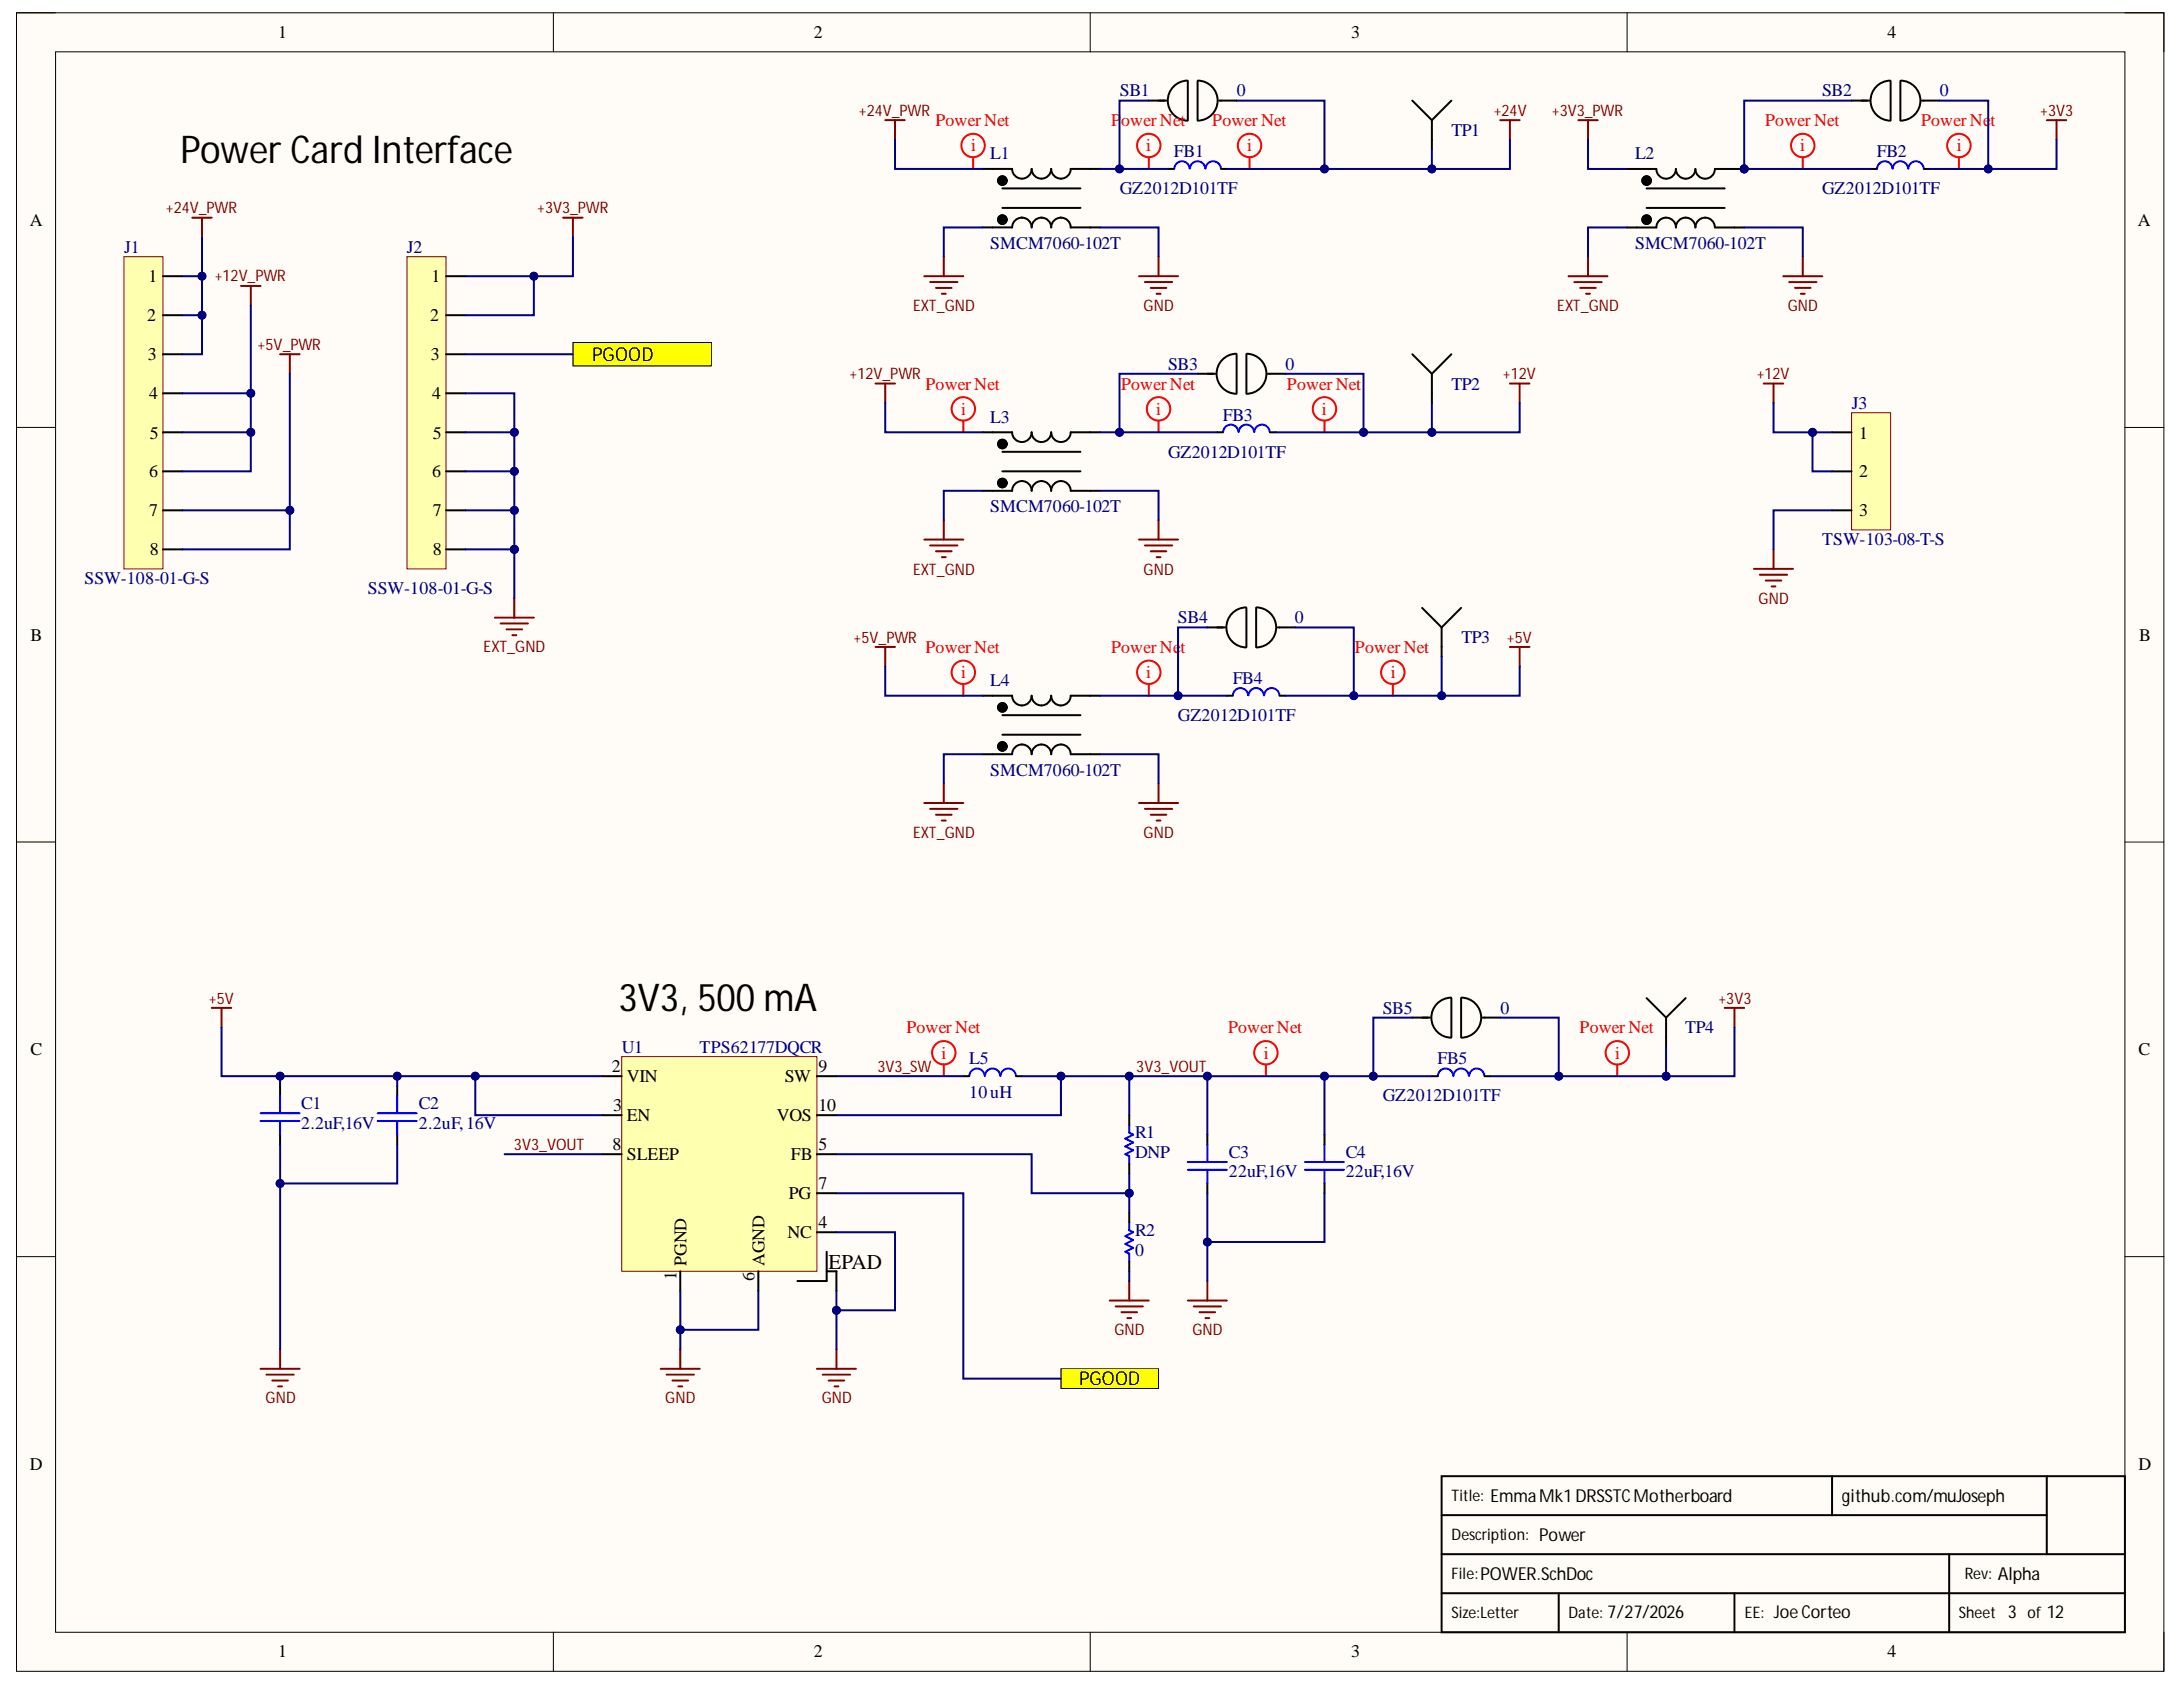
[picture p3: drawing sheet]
<svg xmlns="http://www.w3.org/2000/svg" width="279mm" height="216mm" viewBox="0 0 279 216" stroke-linecap="round" stroke-linejoin="round" font-family="sans-serif">
<defs><g id="words">
<g font-size="4.9">
<text x="23.1" y="20.8">Power Card Interface</text>
<text x="79.1" y="129.4">3V3, 500 mA</text>
</g>
<text font-size="2.7" x="106" y="162.3">EPAD</text>
<g font-size="2.5">
<text x="75.8" y="46.1">PGOOD</text>
<text x="138.2" y="177.3">PGOOD</text>
</g>
<g font-size="2.3">
<text x="35.6" y="4.9">1</text>
<text x="104.2" y="4.9">2</text>
<text x="172.9" y="4.9">3</text>
<text x="241.6" y="4.9">4</text>
<text x="3.8" y="28.9">A</text>
<text x="273.6" y="28.9">A</text>
<text x="18.9" y="41.1">2</text>
<text x="19" y="36.1">1</text>
<text x="55" y="41.1">2</text>
<text x="55.2" y="36.1">1</text>
<text x="18.9" y="46.1">3</text>
<text x="55.1" y="46.1">3</text>
<text x="19.1" y="51.1">4</text>
<text x="55.3" y="51.1">4</text>
<text x="19.2" y="56.1">5</text>
<text x="55.4" y="56.1">5</text>
<text x="237.9" y="56.1">1</text>
<text x="19.1" y="61.1">6</text>
<text x="55.3" y="61.1">6</text>
<text x="237.9" y="61.1">2</text>
<text x="19.1" y="66.1">7</text>
<text x="19.2" y="71.1">8</text>
<text x="55.4" y="66.1">7</text>
<text x="55.4" y="71.1">8</text>
<text x="237.9" y="66.1">3</text>
<text x="3.9" y="82">B</text>
<text x="273.8" y="82">B</text>
<text x="3.9" y="135">C</text>
<text x="78.3" y="137.2">2</text>
<text x="104.8" y="137.2">9</text>
<text x="273.7" y="135">C</text>
<text x="78.5" y="142.2">3</text>
<text x="80.2" y="138.5">VIN</text>
<text x="80.2" y="143.5">EN</text>
<text x="99.4" y="143.5">VOS</text>
<text x="100.5" y="138.5">SW</text>
<text x="104.8" y="142.2">10</text>
<text x="78.4" y="147.2">8</text>
<text x="80.2" y="148.5">SLEEP</text>
<text x="101.2" y="148.5">FB</text>
<text x="104.8" y="147.2">5</text>
<text x="101" y="153.5">PG</text>
<text x="104.8" y="152.2">7</text>
<text x="100.8" y="158.5">NC</text>
<text x="104.8" y="157.2">4</text>
<text x="86.6" y="163.8" transform="rotate(-90 86.6 163.8)">1</text>
<text x="87.9" y="162" transform="rotate(-90 87.9 162)">PGND</text>
<text x="96.6" y="163.9" transform="rotate(-90 96.6 163.9)">6</text>
<text x="97.8" y="162" transform="rotate(-90 97.8 162)">AGND</text>
<text x="3.8" y="188.1">D</text>
<text x="273.7" y="188.1">D</text>
<text x="235.7" y="192.2">github.com/muJoseph</text>
<text x="35.6" y="212.1">1</text>
<text x="104.2" y="212.1">2</text>
<text x="172.9" y="212.1">3</text>
<text x="241.6" y="212.1">4</text>
</g>
<g font-size="2.3" fill="#f00">
<text x="119.7" y="16.2">Power Net</text>
<text x="142.2" y="16.2">Power Net</text>
<text x="155.2" y="16.2">Power Net</text>
<text x="225.9" y="16.2">Power Net</text>
<text x="245.9" y="16.2">Power Ne</text>
<text x="254.7" y="16.2">t</text>
<text x="124.3" y="19.4">i</text>
<text x="146.7" y="19.4">i</text>
<text x="159.6" y="19.4">i</text>
<text x="230.4" y="19.4">i</text>
<text x="250.5" y="19.4">i</text>
<text x="118.5" y="49.9">Power Net</text>
<text x="123" y="53.1">i</text>
<text x="143.5" y="49.9">Power Net</text>
<text x="148" y="53.1">i</text>
<text x="164.7" y="49.9">Power Net</text>
<text x="169.2" y="53.1">i</text>
<text x="118.5" y="83.6">Power Net</text>
<text x="142.2" y="83.6">Power Ne</text>
<text x="151.1" y="83.6">t</text>
<text x="173.4" y="83.6">Power Net</text>
<text x="123" y="86.8">i</text>
<text x="146.7" y="86.8">i</text>
<text x="178" y="86.8">i</text>
<text x="116" y="132.3">Power Net</text>
<text x="120.5" y="135.5">i</text>
<text x="157.2" y="132.3">Power Net</text>
<text x="161.8" y="135.5">i</text>
<text x="202.2" y="132.3">Power Net</text>
<text x="206.7" y="135.5">i</text>
</g>
<g font-size="2.3" fill="#000080">
<text x="143.3" y="12.3">SB1</text>
<text x="158.3" y="12.3">0</text>
<text x="185.8" y="17.4">TP1</text>
<text x="233.2" y="12.3">SB2</text>
<text x="248.3" y="12.3">0</text>
<text x="126.7" y="20.4">L1</text>
<text x="150.3" y="20.1">FB1</text>
<text x="209.3" y="20.4">L2</text>
<text x="240.2" y="20.1">FB2</text>
<text x="143.3" y="24.9">GZ2012D101TF</text>
<text x="233.2" y="24.9">GZ2012D101TF</text>
<text x="15.9" y="32.4">J1</text>
<text x="52.1" y="32.4">J2</text>
<text x="126.7" y="31.9">SMCM7060-102T</text>
<text x="209.3" y="31.9">SMCM7060-102T</text>
<text x="149.5" y="47.3">SB3</text>
<text x="164.5" y="47.3">0</text>
<text x="156.5" y="53.8">FB3</text>
<text x="185.8" y="49.9">TP2</text>
<text x="237" y="52.3">J3</text>
<text x="126.7" y="54.1">L3</text>
<text x="149.5" y="58.6">GZ2012D101TF</text>
<text x="126.7" y="65.6">SMCM7060-102T</text>
<text x="233.2" y="69.8">TSW-103-08-T-S</text>
<text x="10.8" y="74.8">SSW-108-01-G-S</text>
<text x="47.1" y="76.1">SSW-108-01-G-S</text>
<text x="150.8" y="79.8">SB4</text>
<text x="165.7" y="79.8">0</text>
<text x="187" y="82.3">TP3</text>
<text x="126.7" y="87.8">L4</text>
<text x="157.8" y="87.6">FB4</text>
<text x="150.8" y="92.3">GZ2012D101TF</text>
<text x="126.7" y="99.3">SMCM7060-102T</text>
<text x="177" y="129.7">SB5</text>
<text x="192" y="129.7">0</text>
<text x="79.6" y="134.7">U1</text>
<text x="89.5" y="134.7">TPS62177DQCR</text>
<text x="124" y="136.2">L5</text>
<text x="184" y="136.2">FB5</text>
<text x="215.7" y="132.3">TP4</text>
<text x="38.6" y="142">C1</text>
<text x="53.6" y="142">C2</text>
<text x="124" y="140.5">10uH</text>
<text x="177" y="141">GZ2012D101TF</text>
<text x="38.6" y="144.5">2.2uF,16V</text>
<text x="53.6" y="144.5">2.2uF,16V</text>
<text x="145.3" y="148.2">DNP</text>
<text x="145.3" y="145.7">R1</text>
<text x="157.3" y="148.2">C3</text>
<text x="172.2" y="148.2">C4</text>
<text x="157.3" y="150.7">22uF,16V</text>
<text x="172.2" y="150.7">22uF,16V</text>
<text x="145.3" y="160.7">0</text>
<text x="145.3" y="158.2">R2</text>
</g>
<g font-size="2" fill="#800000">
<text x="109.9" y="14.8">+24V_PWR</text>
<text x="191.2" y="14.8">+24V</text>
<text x="198.6" y="14.8">+3V3_PWR</text>
<text x="261.1" y="14.8">+3V3</text>
<text x="21.2" y="27.3">+24V_PWR</text>
<text x="68.7" y="27.3">+3V3_PWR</text>
<text x="27.5" y="36">+12V_PWR</text>
<text x="116.9" y="39.8">EXT_GND</text>
<text x="146.4" y="39.8">GND</text>
<text x="199.3" y="39.8">EXT_GND</text>
<text x="228.8" y="39.8">GND</text>
<text x="33" y="44.8">+5V_PWR</text>
<text x="108.7" y="48.5">+12V_PWR</text>
<text x="192.4" y="48.5">+12V</text>
<text x="224.8" y="48.5">+12V</text>
<text x="116.9" y="73.5">EXT_GND</text>
<text x="146.4" y="73.5">GND</text>
<text x="225.1" y="77.2">GND</text>
<text x="61.9" y="83.5">EXT_GND</text>
<text x="109.2" y="82.2">+5V_PWR</text>
<text x="192.9" y="82.2">+5V</text>
<text x="116.9" y="107.2">EXT_GND</text>
<text x="146.4" y="107.2">GND</text>
<text x="26.7" y="128.5">+5V</text>
<text x="219.9" y="128.5">+3V3</text>
<text x="112.3" y="137.2">3V3_SW</text>
<text x="145.4" y="137.2">3V3_VOUT</text>
<text x="65.8" y="147.1">3V3_VOUT</text>
<text x="142.6" y="170.9">GND</text>
<text x="152.6" y="170.9">GND</text>
<text x="34" y="179.6">GND</text>
<text x="85.1" y="179.6">GND</text>
<text x="105.2" y="179.6">GND</text>
</g>
<g font-size="2">
<text x="185.8" y="192.1">Title: EmmaMk1DRSSTCMotherboard</text>
<text x="185.8" y="197.1">Description: Power</text>
<text x="185.8" y="202.1">File:POWER.SchDoc</text>
<text x="251.5" y="202.1">Rev: Alpha</text>
<text x="185.8" y="207">Size:Letter</text>
<text x="200.7" y="207">Date: 7/27/2026</text>
<text x="223.3" y="207">EE: JoeCorteo</text>
<text x="250.7" y="207">Sheet 3 of 12</text>
</g>
</g></defs>
<path d="M2.1 1.6h274.9v212.3h-274.9z" fill-rule="evenodd" fill="#fffcf8"/>
<path d="M2.1 1.6h274.9v212.3h-274.9z" fill="none" stroke="#000" stroke-width=".13"/>
<path d="M7.1 6.6h264.9v202.3h-264.9z" fill-rule="evenodd" fill="#fffcf8"/>
<g fill="none" stroke="#000" stroke-width=".13">
<path d="M2.1 1.6h5M7.1 6.6h264.9v202.3h-264.9zM70.8 1.6v5M139.5 1.6v5M208.3 1.6v5M272 1.6h5v5M2.1 54.7h5M272 54.7h5M2.1 107.8h5M272 107.8h5M2.1 160.8h5M272 160.8h5"/>
<path d="M70.8 208.9v5M139.5 208.9v5M208.3 208.9v5M277 208.9v5"/>
</g>
<path d="M123.3 137.7h.7M130 137.7h.8M184.5 188.9h87.5v20h-87.5zM184.5 198.9h87.5M184.5 193.9h77.5M234.5 188.9v5M249.5 198.9v10M262 188.9v10M184.5 203.9h87.5M199.5 203.9v5M222 203.9v5" fill="none" stroke="#000" stroke-width=".25"/>
<path d="M220.7 129h2.5M222 129v2.5" fill="none" stroke="#800000" stroke-width=".25"/>
<path d="M126 137.7a.98 .98 0 0 0-1-1 .98 .98 0 0 0-.9 1M128 137.7a.98 .98 0 0 0-1-1 .98 .98 0 0 0-.9 1M130 137.7a.98 .98 0 0 0-1-1 .98 .98 0 0 0-.9 1" fill="none" stroke="#00f" stroke-width=".25"/>
<path d="M79.6 135.2h25v27.5h-25z" fill-rule="evenodd" fill="#ffffb0"/>
<path d="M79.6 135.2h25v27.5h-25z" fill="none" stroke="#800000" stroke-width=".13"/>
<g fill="none" stroke="#000" stroke-width=".25">
<path d="M50.8 139v1.2M77.1 137.7h2.5M104.6 137.7h2.5M50.8 145.2v1.3M77.1 142.7h2.5M77.1 147.7h2.5M104.6 142.7h2.5M104.6 157.7h2.5M104.6 147.7h2.5M104.6 152.7h2.5M144.5 142.7v1.3M144.5 149v1.2"/>
<path d="M144.5 155.2v1.3M154.5 145.2v1.3M154.5 151.5v1.2M169.5 145.2v1.3M169.5 151.5v1.2M87.1 162.7v2.5M97.1 162.7v2.5M105.8 162.7h1.3v2.5M105.8 160.2v3.7h-3.7M144.5 161.4v1.3"/>
</g>
<g fill="none" stroke="#00f" stroke-width=".25">
<path d="M48.3 143.5h5M48.3 142.5h5M50.8 140.2v2.3M50.8 143.5v1.7M144.5 144v1l.5 .2-1 .5 1 .5-1 .5 1 .5-1 .5 .5 .3v1M144.5 156.5v1l.5 .2-1 .5 1 .5-1 .5 1 .5-1 .5 .5 .2v1M152 149.7h5M152 148.7h5M154.5 146.5v2.2M154.5 149.7v1.8M167 149.7h5M167 148.7h5"/>
<path d="M169.5 146.5v2.2M169.5 149.7v1.8"/>
</g>
<g fill="none" stroke="#800000" stroke-width=".25">
<path d="M33.3 175.2h5M34.1 175.9h3.5M34.8 176.7h2M35.6 177.4h.5M35.9 172.7v2.5M84.6 175.2h5M85.3 175.9h3.5M86.1 176.7h2M86.8 177.4h.5M87.1 172.7v2.5M104.6 175.2h5M105.3 175.9h3.5"/>
<path d="M106.1 176.7h2M106.8 177.4h.5M107.1 172.7v2.5M142 166.4h5M142.8 167.2h3.5M143.5 167.9h2M144.3 168.7h.5M144.5 163.9v2.5M152 166.4h5M152.8 167.2h3.5M153.5 167.9h2M154.3 168.7h.5"/>
<path d="M154.5 163.9v2.5"/>
</g>
<path d="M135.8 175.2h12.5v2.5h-12.5z" fill-rule="evenodd" fill="#ff0"/>
<g fill="none" stroke="#000" stroke-width=".13">
<path d="M135.8 175.2h12.5v2.5h-12.5z"/>
<circle cx="128.3" cy="28.1" r=".5"/>
<circle cx="128.3" cy="23.1" r=".5"/>
</g>
<path d="M186 137.7a.98 .98 0 0 0-1-1 .98 .98 0 0 0-1 1M188 137.7a.98 .98 0 0 0-1-1 .98 .98 0 0 0-1 1M190 137.7a.98 .98 0 0 0-1-1 .98 .98 0 0 0-1 1" fill="none" stroke="#00f" stroke-width=".25"/>
<g fill="none" stroke="#000" stroke-width=".25">
<path d="M125.8 21.6h3.7a1.25 1.25 0 0 0 1.3 1.3 1.25 1.25 0 0 0 1.2-1.3 1.25 1.25 0 0 0 1.3 1.3 1.25 1.25 0 0 0 1.2-1.3 1.25 1.25 0 0 0 1.3 1.3 1.25 1.25 0 0 0 1.2-1.3h3.8M125.8 29.1h3.7a1.25 1.25 0 0 1 1.3-1.2 1.24 1.24 0 0 1 1.2 1.2 1.25 1.25 0 0 1 1.3-1.2 1.25 1.25 0 0 1 1.2 1.2 1.25 1.25 0 0 1 1.3-1.2 1.25 1.25 0 0 1 1.2 1.2h3.8M128.3 24.1h10M128.3 26.6h10M183.3 137.7h.7M190 137.7h.8"/>
<circle cx="128.3" cy="28.1" r=".55"/>
<circle cx="128.3" cy="23.1" r=".55"/>
</g>
<g fill="#000">
<circle cx="128.3" cy="28.1" r=".5"/>
<circle cx="128.3" cy="23.1" r=".5"/>
</g>
<path d="M24.6 27.9h2.5M25.9 27.9v2.5" fill="none" stroke="#800000" stroke-width=".25"/>
<path d="M15.9 32.9h5v39.9h-5z" fill-rule="evenodd" fill="#ffffb0"/>
<path d="M15.9 32.9h5v39.9h-5z" fill="none" stroke="#800000" stroke-width=".13"/>
<path d="M20.9 35.3h2.5M20.9 40.3h2.5M20.9 45.3h2.5M20.9 50.3h2.5M20.9 55.3h2.5M20.9 60.3h2.5M20.9 65.3h2.5M20.9 70.3h2.5" fill="none" stroke="#000" stroke-width=".25"/>
<path d="M30.8 36.6h2.5M32.1 36.6v2.5M72.1 27.9h2.5M73.3 27.9v2.5M35.8 45.3h2.5M37.1 45.3v2.5" fill="none" stroke="#800000" stroke-width=".25"/>
<path d="M52.1 32.9h5v39.9h-5z" fill-rule="evenodd" fill="#ffffb0"/>
<path d="M52.1 32.9h5v39.9h-5z" fill="none" stroke="#800000" stroke-width=".13"/>
<path d="M57.1 35.3h2.5M57.1 40.3h2.5M57.1 45.3h2.5M57.1 50.3h2.5M57.1 55.3h2.5M57.1 60.3h2.5M57.1 65.3h2.5M57.1 70.3h2.5" fill="none" stroke="#000" stroke-width=".25"/>
<path d="M73.3 43.8h17.7v3h-17.7z" fill-rule="evenodd" fill="#ff0"/>
<g fill="none" stroke="#000" stroke-width=".13">
<path d="M73.3 43.8h17.7v3h-17.7z"/>
<circle cx="128.3" cy="56.8" r=".5"/>
<circle cx="128.3" cy="61.8" r=".5"/>
<circle cx="128.3" cy="90.5" r=".5"/>
<circle cx="128.3" cy="95.5" r=".5"/>
</g>
<g fill="none" stroke="#800000" stroke-width=".25">
<path d="M113.3 15.4h2.5M114.6 15.4v2.5M192 15.4h2.5M193.3 15.4v2.5M118.3 35.3h5M119 36.1h3.5M119.8 36.8h2M120.5 37.6h.5M120.8 32.9v2.4M145.8 35.3h5M146.5 36.1h3.5M147.3 36.8h2"/>
<path d="M148 37.6h.5M148.3 32.9v2.4M112.1 49.1h2.5M113.3 49.1v2.5M193.3 49.1h2.5M194.5 49.1v2.5M118.3 69.1h5M119 69.8h3.5M119.8 70.6h2M120.5 71.3h.5M120.8 66.6v2.5M145.8 69.1h5"/>
<path d="M146.5 69.8h3.5M147.3 70.6h2M148 71.3h.5M148.3 66.6v2.5M112.1 82.8h2.5M113.3 82.8v2.5M193.3 82.8h2.5M194.5 82.8v2.5M118.3 102.8h5M119 103.5h3.5M119.8 104.3h2M120.5 105h.5"/>
<path d="M120.8 100.3v2.5M145.8 102.8h5M146.5 103.5h3.5M147.3 104.3h2M148 105h.5M148.3 100.3v2.5"/>
</g>
<path d="M152.3 21.5a.98 .98 0 0 0-1-.9 .98 .98 0 0 0-1 1M154.3 21.5a.98 .98 0 0 0-1-.9 .98 .98 0 0 0-1 1M156.3 21.5a.98 .98 0 0 0-1-.9 .98 .98 0 0 0-1 1M158.5 55.3a.98 .98 0 0 0-1-1 .98 .98 0 0 0-1 1M160.5 55.3a.98 .98 0 0 0-1-1 .98 .98 0 0 0-1 1M162.5 55.3a.98 .98 0 0 0-1-1 .98 .98 0 0 0-1 1M159.8 89a.98 .98 0 0 0-1-.9 .98 .98 0 0 0-1 .9M161.8 89a.98 .98 0 0 0-1-.9 .98 .98 0 0 0-1 .9M163.7 89a.98 .98 0 0 0-.9-.9 .98 .98 0 0 0-1 .9" fill="none" stroke="#00f" stroke-width=".25"/>
<g fill="none" stroke="#000" stroke-width=".25">
<path d="M149.5 21.6h.8M156.3 21.6h.7M125.8 55.3h3.7a1.25 1.25 0 0 0 1.3 1.3 1.25 1.25 0 0 0 1.2-1.3 1.25 1.25 0 0 0 1.3 1.3 1.25 1.25 0 0 0 1.2-1.3 1.25 1.25 0 0 0 1.3 1.3 1.25 1.25 0 0 0 1.2-1.3h3.8M128.3 57.8h10M155.8 55.3h.7M162.5 55.3h.8M125.8 62.8h3.7a1.25 1.25 0 0 1 1.3-1.2 1.25 1.25 0 0 1 1.2 1.2 1.25 1.25 0 0 1 1.3-1.2 1.25 1.25 0 0 1 1.2 1.2 1.25 1.25 0 0 1 1.3-1.2 1.25 1.25 0 0 1 1.2 1.2h3.8M128.3 60.3h10M125.8 89h3.7a1.25 1.25 0 0 0 1.3 1.3 1.25 1.25 0 0 0 1.2-1.3 1.25 1.25 0 0 0 1.3 1.3 1.25 1.25 0 0 0 1.2-1.3 1.25 1.25 0 0 0 1.3 1.3 1.25 1.25 0 0 0 1.2-1.3h3.8M125.8 96.5h3.7a1.25 1.25 0 0 1 1.3-1.2 1.25 1.25 0 0 1 1.2 1.2 1.25 1.25 0 0 1 1.3-1.2 1.25 1.25 0 0 1 1.2 1.2 1.25 1.25 0 0 1 1.3-1.2 1.25 1.25 0 0 1 1.2 1.2h3.8M128.3 91.5h10M128.3 94h10"/>
<path d="M157 89h.8M163.8 89h.7"/>
<circle cx="128.3" cy="56.8" r=".55"/>
<circle cx="128.3" cy="61.8" r=".55"/>
<circle cx="128.3" cy="95.5" r=".55"/>
<circle cx="128.3" cy="90.5" r=".55"/>
</g>
<g fill="#000">
<circle cx="128.3" cy="56.8" r=".5"/>
<circle cx="128.3" cy="61.8" r=".5"/>
<circle cx="128.3" cy="90.5" r=".5"/>
<circle cx="128.3" cy="95.5" r=".5"/>
</g>
<circle cx="223.2" cy="21.6" r=".5" fill="#000080"/>
<circle cx="223.2" cy="21.6" r=".5" fill="none" stroke="#000080" stroke-width=".13"/>
<path d="M212 21.6a1.25 1.25 0 0 0 1.2 1.3 1.25 1.25 0 0 0 1.3-1.3 1.25 1.25 0 0 0 1.2 1.3 1.25 1.25 0 0 0 1.3-1.3 1.25 1.25 0 0 0 1.2 1.3 1.25 1.25 0 0 0 1.3-1.3M222 21.6h1.2" fill="none" stroke="#000" stroke-width=".25"/>
<circle cx="223.2" cy="21.6" r=".5" fill="#000080"/>
<circle cx="223.2" cy="21.6" r=".5" fill="none" stroke="#000080" stroke-width=".13"/>
<g fill="none" stroke="#000" stroke-width=".25">
<path d="M147 12.9h2.3M152 10.3a2.56 2.56 0 0 0-2.5 2.6 2.56 2.56 0 0 0 2.5 2.5M152 10.4v5M153.3 10.4v5M153.3 10.3a2.56 2.56 0 0 1 2.5 2.6 2.56 2.56 0 0 1-2.5 2.5M156 12.9h2.3M237 12.9h2.2M241.9 10.3a2.56 2.56 0 0 0-2.5 2.6 2.56 2.56 0 0 0 2.5 2.5M242 10.4v5M243.2 10.4v5M243.3 10.3a2.56 2.56 0 0 1 2.5 2.6 2.56 2.56 0 0 1-2.6 2.5M246 12.9h2.2"/>
<path d="M208.3 29.1h3.7a1.25 1.25 0 0 1 1.2-1.2 1.25 1.25 0 0 1 1.3 1.2 1.25 1.25 0 0 1 1.2-1.2 1.25 1.25 0 0 1 1.3 1.2 1.25 1.25 0 0 1 1.2-1.2 1.25 1.25 0 0 1 1.3 1.2h3.7M208.3 21.6h3.7M210.7 24.1h10M210.7 26.6h10M219.5 21.6h2.5M239.5 21.6h.7M246.2 21.6h.8M153.3 47.8h2.2M158.2 45.3a2.56 2.56 0 0 0-2.5 2.5 2.56 2.56 0 0 0 2.5 2.6M158.3 45.3v5M159.5 45.3v5M159.6 45.3a2.56 2.56 0 0 1 2.5 2.5 2.56 2.56 0 0 1-2.6 2.6"/>
<path d="M162.3 47.8h2.2M159.5 77.7a2.56 2.56 0 0 0-2.5 2.6 2.56 2.56 0 0 0 2.5 2.6M159.5 77.8v5M160.8 77.8v5M160.8 77.7a2.56 2.56 0 0 1 2.5 2.6 2.56 2.56 0 0 1-2.5 2.6M154.5 80.3h2.3M163.5 80.3h2.3M35.8 139v1.2M180.8 130.2h2.2M185.7 127.7a2.56 2.56 0 0 0-2.5 2.5 2.56 2.56 0 0 0 2.5 2.6M185.8 127.7v5M187 127.7v5"/>
<path d="M187.1 127.7a2.56 2.56 0 0 1 2.5 2.5 2.56 2.56 0 0 1-2.6 2.6M189.8 130.2h2.2M35.8 145.2v1.3"/>
<circle cx="210.7" cy="28.1" r=".55"/>
<circle cx="210.7" cy="23.1" r=".55"/>
</g>
<g fill="#000">
<circle cx="210.7" cy="28.1" r=".5"/>
<circle cx="210.7" cy="23.1" r=".5"/>
</g>
<g fill="none" stroke="#000" stroke-width=".13">
<circle cx="210.7" cy="28.1" r=".5"/>
<circle cx="210.7" cy="23.1" r=".5"/>
</g>
<g fill="none" stroke="#800000" stroke-width=".25">
<path d="M202 15.4h2.5M203.3 15.4v2.5M262 15.4h2.5M263.2 15.4v2.5M200.7 35.4h5M201.5 36.1h3.5M202.2 36.8h2M203 37.6h.5M203.3 32.9v2.5M228.2 35.4h5M229 36.1h3.5M229.7 36.8h2"/>
<path d="M230.5 37.6h.5M230.7 32.9v2.5M63.3 79h5M64.1 79.8h3.5M65.8 76.6v2.4M64.8 80.5h2M65.6 81.3h.5M27.1 129h2.5M28.4 129v2.5"/>
</g>
<path d="M242.2 21.5a.98 .98 0 0 0-1-.9 .98 .98 0 0 0-1 1M244.2 21.5a.98 .98 0 0 0-1-.9 .98 .98 0 0 0-1 1M246.2 21.5a.98 .98 0 0 0-1-.9 .98 .98 0 0 0-.9 1M33.3 143.5h5M33.3 142.5h5M35.8 140.2v2.3M35.8 143.5v1.7" fill="none" stroke="#00f" stroke-width=".25"/>
<g fill="none" stroke="#f00" stroke-width=".25">
<path d="M124.5 20.1v1.5M147 20.1v1.5M159.9 20.1v1.5M230.7 20.1v1.5M250.7 20.1v1.5M123.3 53.8v1.5M148.3 53.8v1.5M169.5 53.8v1.5M123.3 87.5v1.5M147 87.5v1.5M178.3 87.5v1.5M120.8 136.2v1.5"/>
<path d="M162 136.2v1.5M207 136.2v1.5"/>
<circle cx="124.5" cy="18.6" r="1.5"/>
<circle cx="147" cy="18.6" r="1.5"/>
<circle cx="159.9" cy="18.6" r="1.5"/>
<circle cx="230.7" cy="18.6" r="1.5"/>
<circle cx="250.7" cy="18.6" r="1.5"/>
<circle cx="123.3" cy="52.3" r="1.5"/>
<circle cx="148.3" cy="52.3" r="1.5"/>
<circle cx="169.5" cy="52.3" r="1.5"/>
<circle cx="123.3" cy="86" r="1.5"/>
<circle cx="147" cy="86" r="1.5"/>
<circle cx="178.3" cy="86" r="1.5"/>
<circle cx="120.8" cy="134.7" r="1.5"/>
<circle cx="162" cy="134.7" r="1.5"/>
<circle cx="207" cy="134.7" r="1.5"/>
</g>
<path d="M237 52.8h5v15h-5z" fill-rule="evenodd" fill="#ffffb0"/>
<path d="M237 52.8h5v15h-5z" fill="none" stroke="#800000" stroke-width=".13"/>
<g fill="none" stroke="#000" stroke-width=".25">
<path d="M180.8 12.9l2.5 2.5M183.3 15.4v3.7M185.8 12.9l-2.5 2.5M180.8 45.3l2.5 2.5M183.3 47.8v3.8M185.8 45.3l-2.5 2.5M234.5 55.3h2.5M182 77.8l2.5 2.5M187 77.8l-2.5 2.5M234.5 60.3h2.5M234.5 65.3h2.5M184.5 80.3v3.7"/>
<path d="M210.7 127.7l2.5 2.5M213.2 130.2v3.8M215.7 127.7l-2.5 2.5"/>
</g>
<path d="M225.7 49.1h2.5M227 49.1v2.5M224.5 72.8h5M225.2 73.6h3.5M226 74.3h2M226.7 75.1h.5M227 70.3v2.5" fill="none" stroke="#800000" stroke-width=".25"/>
<path d="M35.8 137.7v1.3M107.1 137.7h16.2" fill="none" stroke="#000080" stroke-width=".25"/>
<circle cx="35.8" cy="137.7" r=".5" fill="#000080"/>
<circle cx="35.8" cy="137.7" r=".5" fill="none" stroke="#000080" stroke-width=".13"/>
<path d="M144.5 137.7v5" fill="none" stroke="#000080" stroke-width=".25"/>
<circle cx="144.5" cy="137.7" r=".5" fill="#000080"/>
<circle cx="144.5" cy="137.7" r=".5" fill="none" stroke="#000080" stroke-width=".13"/>
<path d="M135.8 137.7v5h-28.7" fill="none" stroke="#000080" stroke-width=".25"/>
<circle cx="135.8" cy="137.7" r=".5" fill="#000080"/>
<circle cx="135.8" cy="137.7" r=".5" fill="none" stroke="#000080" stroke-width=".13"/>
<path d="M60.8 137.7v5h16.3" fill="none" stroke="#000080" stroke-width=".25"/>
<circle cx="60.8" cy="137.7" r=".5" fill="#000080"/>
<circle cx="60.8" cy="137.7" r=".5" fill="none" stroke="#000080" stroke-width=".13"/>
<path d="M154.5 137.7v7.5" fill="none" stroke="#000080" stroke-width=".25"/>
<circle cx="154.5" cy="137.7" r=".5" fill="#000080"/>
<circle cx="154.5" cy="137.7" r=".5" fill="none" stroke="#000080" stroke-width=".13"/>
<path d="M50.8 146.5v5h-15M64.6 147.7h12.5" fill="none" stroke="#000080" stroke-width=".25"/>
<circle cx="35.8" cy="151.5" r=".5" fill="#000080"/>
<circle cx="35.8" cy="151.5" r=".5" fill="none" stroke="#000080" stroke-width=".13"/>
<path d="M107.1 147.7h24.9v5h12.5v-2.5" fill="none" stroke="#000080" stroke-width=".25"/>
<circle cx="144.5" cy="152.7" r=".5" fill="#000080"/>
<circle cx="144.5" cy="152.7" r=".5" fill="none" stroke="#000080" stroke-width=".13"/>
<path d="M35.9 146.5v26.2" fill="none" stroke="#000080" stroke-width=".25"/>
<circle cx="35.8" cy="151.5" r=".5" fill="#000080"/>
<circle cx="35.8" cy="151.5" r=".5" fill="none" stroke="#000080" stroke-width=".13"/>
<path d="M144.5 152.7v2.5" fill="none" stroke="#000080" stroke-width=".25"/>
<circle cx="144.5" cy="152.7" r=".5" fill="#000080"/>
<circle cx="144.5" cy="152.7" r=".5" fill="none" stroke="#000080" stroke-width=".13"/>
<path d="M169.5 152.7v6.2h-15" fill="none" stroke="#000080" stroke-width=".25"/>
<circle cx="154.5" cy="159" r=".5" fill="#000080"/>
<circle cx="154.5" cy="159" r=".5" fill="none" stroke="#000080" stroke-width=".13"/>
<path d="M154.5 152.7v11.2" fill="none" stroke="#000080" stroke-width=".25"/>
<circle cx="154.5" cy="159" r=".5" fill="#000080"/>
<circle cx="154.5" cy="159" r=".5" fill="none" stroke="#000080" stroke-width=".13"/>
<path d="M107.1 157.7h7.5v10h-7.5v-2.5" fill="none" stroke="#000080" stroke-width=".25"/>
<circle cx="107.1" cy="167.7" r=".5" fill="#000080"/>
<circle cx="107.1" cy="167.7" r=".5" fill="none" stroke="#000080" stroke-width=".13"/>
<path d="M97.1 165.2v5h-10M144.5 162.7v1.2" fill="none" stroke="#000080" stroke-width=".25"/>
<circle cx="87.1" cy="170.2" r=".5" fill="#000080"/>
<circle cx="87.1" cy="170.2" r=".5" fill="none" stroke="#000080" stroke-width=".13"/>
<path d="M87.1 165.2v7.5" fill="none" stroke="#000080" stroke-width=".25"/>
<circle cx="87.1" cy="170.2" r=".5" fill="#000080"/>
<circle cx="87.1" cy="170.2" r=".5" fill="none" stroke="#000080" stroke-width=".13"/>
<path d="M107.1 167.7v5" fill="none" stroke="#000080" stroke-width=".25"/>
<circle cx="107.1" cy="167.7" r=".5" fill="#000080"/>
<circle cx="107.1" cy="167.7" r=".5" fill="none" stroke="#000080" stroke-width=".13"/>
<path d="M169.5 137.7v7.5" fill="none" stroke="#000080" stroke-width=".25"/>
<circle cx="169.5" cy="137.7" r=".5" fill="#000080"/>
<circle cx="169.5" cy="137.7" r=".5" fill="none" stroke="#000080" stroke-width=".13"/>
<path d="M222 131.5v6.2h-31.2" fill="none" stroke="#000080" stroke-width=".25"/>
<circle cx="199.5" cy="137.7" r=".5" fill="#000080"/>
<circle cx="199.5" cy="137.7" r=".5" fill="none" stroke="#000080" stroke-width=".13"/>
<circle cx="213.2" cy="137.7" r=".5" fill="#000080"/>
<circle cx="213.2" cy="137.7" r=".5" fill="none" stroke="#000080" stroke-width=".13"/>
<path d="M130.8 137.7h52.5" fill="none" stroke="#000080" stroke-width=".25"/>
<circle cx="135.8" cy="137.7" r=".5" fill="#000080"/>
<circle cx="135.8" cy="137.7" r=".5" fill="none" stroke="#000080" stroke-width=".13"/>
<circle cx="144.5" cy="137.7" r=".5" fill="#000080"/>
<circle cx="144.5" cy="137.7" r=".5" fill="none" stroke="#000080" stroke-width=".13"/>
<circle cx="154.5" cy="137.7" r=".5" fill="#000080"/>
<circle cx="154.5" cy="137.7" r=".5" fill="none" stroke="#000080" stroke-width=".13"/>
<circle cx="169.5" cy="137.7" r=".5" fill="#000080"/>
<circle cx="169.5" cy="137.7" r=".5" fill="none" stroke="#000080" stroke-width=".13"/>
<circle cx="175.8" cy="137.7" r=".5" fill="#000080"/>
<circle cx="175.8" cy="137.7" r=".5" fill="none" stroke="#000080" stroke-width=".13"/>
<path d="M25.9 30.4v4.9M107.1 152.7h16.2v23.7h12.5" fill="none" stroke="#000080" stroke-width=".25"/>
<circle cx="25.9" cy="35.3" r=".5" fill="#000080"/>
<circle cx="25.9" cy="35.3" r=".5" fill="none" stroke="#000080" stroke-width=".13"/>
<path d="M23.4 35.3h2.5v5h-2.5" fill="none" stroke="#000080" stroke-width=".25"/>
<circle cx="25.9" cy="40.3" r=".5" fill="#000080"/>
<circle cx="25.9" cy="40.3" r=".5" fill="none" stroke="#000080" stroke-width=".13"/>
<circle cx="25.9" cy="35.3" r=".5" fill="#000080"/>
<circle cx="25.9" cy="35.3" r=".5" fill="none" stroke="#000080" stroke-width=".13"/>
<path d="M32.1 39.1v11.2h-8.7" fill="none" stroke="#000080" stroke-width=".25"/>
<circle cx="32.1" cy="50.3" r=".5" fill="#000080"/>
<circle cx="32.1" cy="50.3" r=".5" fill="none" stroke="#000080" stroke-width=".13"/>
<path d="M25.9 40.3v5h-2.5" fill="none" stroke="#000080" stroke-width=".25"/>
<circle cx="25.9" cy="40.3" r=".5" fill="#000080"/>
<circle cx="25.9" cy="40.3" r=".5" fill="none" stroke="#000080" stroke-width=".13"/>
<path d="M37.1 47.8v17.5h-13.7" fill="none" stroke="#000080" stroke-width=".25"/>
<circle cx="37.1" cy="65.3" r=".5" fill="#000080"/>
<circle cx="37.1" cy="65.3" r=".5" fill="none" stroke="#000080" stroke-width=".13"/>
<path d="M37.1 65.3v5h-13.7" fill="none" stroke="#000080" stroke-width=".25"/>
<circle cx="37.1" cy="65.3" r=".5" fill="#000080"/>
<circle cx="37.1" cy="65.3" r=".5" fill="none" stroke="#000080" stroke-width=".13"/>
<path d="M73.3 30.4v4.9h-13.7" fill="none" stroke="#000080" stroke-width=".25"/>
<circle cx="68.3" cy="35.3" r=".5" fill="#000080"/>
<circle cx="68.3" cy="35.3" r=".5" fill="none" stroke="#000080" stroke-width=".13"/>
<path d="M68.3 35.3v5h-8.7" fill="none" stroke="#000080" stroke-width=".25"/>
<circle cx="68.3" cy="35.3" r=".5" fill="#000080"/>
<circle cx="68.3" cy="35.3" r=".5" fill="none" stroke="#000080" stroke-width=".13"/>
<path d="M59.6 55.3h6.2v5M59.6 45.3h13.7" fill="none" stroke="#000080" stroke-width=".25"/>
<circle cx="65.8" cy="55.3" r=".5" fill="#000080"/>
<circle cx="65.8" cy="55.3" r=".5" fill="none" stroke="#000080" stroke-width=".13"/>
<circle cx="65.8" cy="60.3" r=".5" fill="#000080"/>
<circle cx="65.8" cy="60.3" r=".5" fill="none" stroke="#000080" stroke-width=".13"/>
<path d="M59.6 60.3h6.2v10" fill="none" stroke="#000080" stroke-width=".25"/>
<circle cx="65.8" cy="60.3" r=".5" fill="#000080"/>
<circle cx="65.8" cy="60.3" r=".5" fill="none" stroke="#000080" stroke-width=".13"/>
<circle cx="65.8" cy="65.3" r=".5" fill="#000080"/>
<circle cx="65.8" cy="65.3" r=".5" fill="none" stroke="#000080" stroke-width=".13"/>
<circle cx="65.8" cy="70.3" r=".5" fill="#000080"/>
<circle cx="65.8" cy="70.3" r=".5" fill="none" stroke="#000080" stroke-width=".13"/>
<path d="M59.6 65.3h6.2" fill="none" stroke="#000080" stroke-width=".25"/>
<circle cx="65.8" cy="65.3" r=".5" fill="#000080"/>
<circle cx="65.8" cy="65.3" r=".5" fill="none" stroke="#000080" stroke-width=".13"/>
<path d="M65.8 70.3v6.3" fill="none" stroke="#000080" stroke-width=".25"/>
<circle cx="65.8" cy="70.3" r=".5" fill="#000080"/>
<circle cx="65.8" cy="70.3" r=".5" fill="none" stroke="#000080" stroke-width=".13"/>
<path d="M59.6 70.3h6.2" fill="none" stroke="#000080" stroke-width=".25"/>
<circle cx="65.8" cy="70.3" r=".5" fill="#000080"/>
<circle cx="65.8" cy="70.3" r=".5" fill="none" stroke="#000080" stroke-width=".13"/>
<path d="M114.6 17.9v3.7h11.2M125.8 29.1h-5v3.8M140.8 29.1h7.5v3.8M140.8 21.6h8.7" fill="none" stroke="#000080" stroke-width=".25"/>
<circle cx="143.3" cy="21.6" r=".5" fill="#000080"/>
<circle cx="143.3" cy="21.6" r=".5" fill="none" stroke="#000080" stroke-width=".13"/>
<path d="M193.3 17.9v3.7h-36.3" fill="none" stroke="#000080" stroke-width=".25"/>
<circle cx="169.5" cy="21.6" r=".5" fill="#000080"/>
<circle cx="169.5" cy="21.6" r=".5" fill="none" stroke="#000080" stroke-width=".13"/>
<circle cx="183.3" cy="21.6" r=".5" fill="#000080"/>
<circle cx="183.3" cy="21.6" r=".5" fill="none" stroke="#000080" stroke-width=".13"/>
<path d="M113.3 51.6v3.7h12.5M140.8 55.3h15M125.8 62.8h-5v3.8M140.8 62.8h7.5v3.8" fill="none" stroke="#000080" stroke-width=".25"/>
<circle cx="143.3" cy="55.3" r=".5" fill="#000080"/>
<circle cx="143.3" cy="55.3" r=".5" fill="none" stroke="#000080" stroke-width=".13"/>
<path d="M194.5 51.6v3.7h-31.2" fill="none" stroke="#000080" stroke-width=".25"/>
<circle cx="174.5" cy="55.3" r=".5" fill="#000080"/>
<circle cx="174.5" cy="55.3" r=".5" fill="none" stroke="#000080" stroke-width=".13"/>
<circle cx="183.3" cy="55.3" r=".5" fill="#000080"/>
<circle cx="183.3" cy="55.3" r=".5" fill="none" stroke="#000080" stroke-width=".13"/>
<path d="M32.1 50.3v10h-8.7" fill="none" stroke="#000080" stroke-width=".25"/>
<circle cx="32.1" cy="55.3" r=".5" fill="#000080"/>
<circle cx="32.1" cy="55.3" r=".5" fill="none" stroke="#000080" stroke-width=".13"/>
<circle cx="32.1" cy="50.3" r=".5" fill="#000080"/>
<circle cx="32.1" cy="50.3" r=".5" fill="none" stroke="#000080" stroke-width=".13"/>
<path d="M23.4 55.3h8.7" fill="none" stroke="#000080" stroke-width=".25"/>
<circle cx="32.1" cy="55.3" r=".5" fill="#000080"/>
<circle cx="32.1" cy="55.3" r=".5" fill="none" stroke="#000080" stroke-width=".13"/>
<path d="M113.3 85.3v3.7h12.5M125.8 96.5h-5v3.8M140.8 96.5h7.5v3.8M140.8 89h16.2" fill="none" stroke="#000080" stroke-width=".25"/>
<circle cx="150.8" cy="89" r=".5" fill="#000080"/>
<circle cx="150.8" cy="89" r=".5" fill="none" stroke="#000080" stroke-width=".13"/>
<path d="M194.5 85.3v3.7h-30" fill="none" stroke="#000080" stroke-width=".25"/>
<circle cx="173.3" cy="89" r=".5" fill="#000080"/>
<circle cx="173.3" cy="89" r=".5" fill="none" stroke="#000080" stroke-width=".13"/>
<circle cx="184.5" cy="89" r=".5" fill="#000080"/>
<circle cx="184.5" cy="89" r=".5" fill="none" stroke="#000080" stroke-width=".13"/>
<path d="M203.3 17.9v3.7h5M208.3 29.1h-5v3.8M223.2 29.1h7.5v3.8M153.3 47.8h-10v7.5" fill="none" stroke="#000080" stroke-width=".25"/>
<circle cx="143.3" cy="55.3" r=".5" fill="#000080"/>
<circle cx="143.3" cy="55.3" r=".5" fill="none" stroke="#000080" stroke-width=".13"/>
<path d="M164.5 47.8h10v7.5" fill="none" stroke="#000080" stroke-width=".25"/>
<circle cx="174.5" cy="55.3" r=".5" fill="#000080"/>
<circle cx="174.5" cy="55.3" r=".5" fill="none" stroke="#000080" stroke-width=".13"/>
<path d="M154.5 80.3h-3.7v8.7" fill="none" stroke="#000080" stroke-width=".25"/>
<circle cx="150.8" cy="89" r=".5" fill="#000080"/>
<circle cx="150.8" cy="89" r=".5" fill="none" stroke="#000080" stroke-width=".13"/>
<path d="M165.8 80.3h7.5v8.7" fill="none" stroke="#000080" stroke-width=".25"/>
<circle cx="173.3" cy="89" r=".5" fill="#000080"/>
<circle cx="173.3" cy="89" r=".5" fill="none" stroke="#000080" stroke-width=".13"/>
<path d="M147 12.9h-3.7v8.7" fill="none" stroke="#000080" stroke-width=".25"/>
<circle cx="143.3" cy="21.6" r=".5" fill="#000080"/>
<circle cx="143.3" cy="21.6" r=".5" fill="none" stroke="#000080" stroke-width=".13"/>
<path d="M158.3 12.9h11.2v8.7" fill="none" stroke="#000080" stroke-width=".25"/>
<circle cx="169.5" cy="21.6" r=".5" fill="#000080"/>
<circle cx="169.5" cy="21.6" r=".5" fill="none" stroke="#000080" stroke-width=".13"/>
<path d="M180.8 130.2h-5v7.5" fill="none" stroke="#000080" stroke-width=".25"/>
<circle cx="175.8" cy="137.7" r=".5" fill="#000080"/>
<circle cx="175.8" cy="137.7" r=".5" fill="none" stroke="#000080" stroke-width=".13"/>
<path d="M192 130.2h7.5v7.5" fill="none" stroke="#000080" stroke-width=".25"/>
<circle cx="199.5" cy="137.7" r=".5" fill="#000080"/>
<circle cx="199.5" cy="137.7" r=".5" fill="none" stroke="#000080" stroke-width=".13"/>
<path d="M59.6 50.3h6.2v5" fill="none" stroke="#000080" stroke-width=".25"/>
<circle cx="65.8" cy="55.3" r=".5" fill="#000080"/>
<circle cx="65.8" cy="55.3" r=".5" fill="none" stroke="#000080" stroke-width=".13"/>
<path d="M263.2 17.9v3.7h-16.2" fill="none" stroke="#000080" stroke-width=".25"/>
<circle cx="254.5" cy="21.6" r=".5" fill="#000080"/>
<circle cx="254.5" cy="21.6" r=".5" fill="none" stroke="#000080" stroke-width=".13"/>
<path d="M237 12.9h-13.8v8.7" fill="none" stroke="#000080" stroke-width=".25"/>
<circle cx="223.2" cy="21.6" r=".5" fill="#000080"/>
<circle cx="223.2" cy="21.6" r=".5" fill="none" stroke="#000080" stroke-width=".13"/>
<path d="M248.2 12.9h6.3v8.7" fill="none" stroke="#000080" stroke-width=".25"/>
<circle cx="254.5" cy="21.6" r=".5" fill="#000080"/>
<circle cx="254.5" cy="21.6" r=".5" fill="none" stroke="#000080" stroke-width=".13"/>
<path d="M223.2 21.6h16.3" fill="none" stroke="#000080" stroke-width=".25"/>
<circle cx="223.2" cy="21.6" r=".5" fill="#000080"/>
<circle cx="223.2" cy="21.6" r=".5" fill="none" stroke="#000080" stroke-width=".13"/>
<path d="M227 51.6v3.7h7.5M234.5 65.3h-7.5v5" fill="none" stroke="#000080" stroke-width=".25"/>
<circle cx="232" cy="55.3" r=".5" fill="#000080"/>
<circle cx="232" cy="55.3" r=".5" fill="none" stroke="#000080" stroke-width=".13"/>
<path d="M232 55.3v5h2.5" fill="none" stroke="#000080" stroke-width=".25"/>
<circle cx="232" cy="55.3" r=".5" fill="#000080"/>
<circle cx="232" cy="55.3" r=".5" fill="none" stroke="#000080" stroke-width=".13"/>
<path d="M213.2 134v3.7" fill="none" stroke="#000080" stroke-width=".25"/>
<circle cx="213.2" cy="137.7" r=".5" fill="#000080"/>
<circle cx="213.2" cy="137.7" r=".5" fill="none" stroke="#000080" stroke-width=".13"/>
<path d="M183.3 51.6v3.7" fill="none" stroke="#000080" stroke-width=".25"/>
<circle cx="183.3" cy="55.3" r=".5" fill="#000080"/>
<circle cx="183.3" cy="55.3" r=".5" fill="none" stroke="#000080" stroke-width=".13"/>
<path d="M184.5 84v5" fill="none" stroke="#000080" stroke-width=".25"/>
<circle cx="184.5" cy="89" r=".5" fill="#000080"/>
<circle cx="184.5" cy="89" r=".5" fill="none" stroke="#000080" stroke-width=".13"/>
<path d="M183.3 19.1v2.5" fill="none" stroke="#000080" stroke-width=".25"/>
<circle cx="183.3" cy="21.6" r=".5" fill="#000080"/>
<circle cx="183.3" cy="21.6" r=".5" fill="none" stroke="#000080" stroke-width=".13"/>
<path d="M28.4 131.5v6.2h48.7" fill="none" stroke="#000080" stroke-width=".25"/>
<circle cx="35.8" cy="137.7" r=".5" fill="#000080"/>
<circle cx="35.8" cy="137.7" r=".5" fill="none" stroke="#000080" stroke-width=".13"/>
<circle cx="50.8" cy="137.7" r=".5" fill="#000080"/>
<circle cx="50.8" cy="137.7" r=".5" fill="none" stroke="#000080" stroke-width=".13"/>
<circle cx="60.8" cy="137.7" r=".5" fill="#000080"/>
<circle cx="60.8" cy="137.7" r=".5" fill="none" stroke="#000080" stroke-width=".13"/>
<path d="M50.8 137.7v1.3" fill="none" stroke="#000080" stroke-width=".25"/>
<circle cx="50.8" cy="137.7" r=".5" fill="#000080"/>
<circle cx="50.8" cy="137.7" r=".5" fill="none" stroke="#000080" stroke-width=".13"/>
<use href="#words"/>
</svg>
